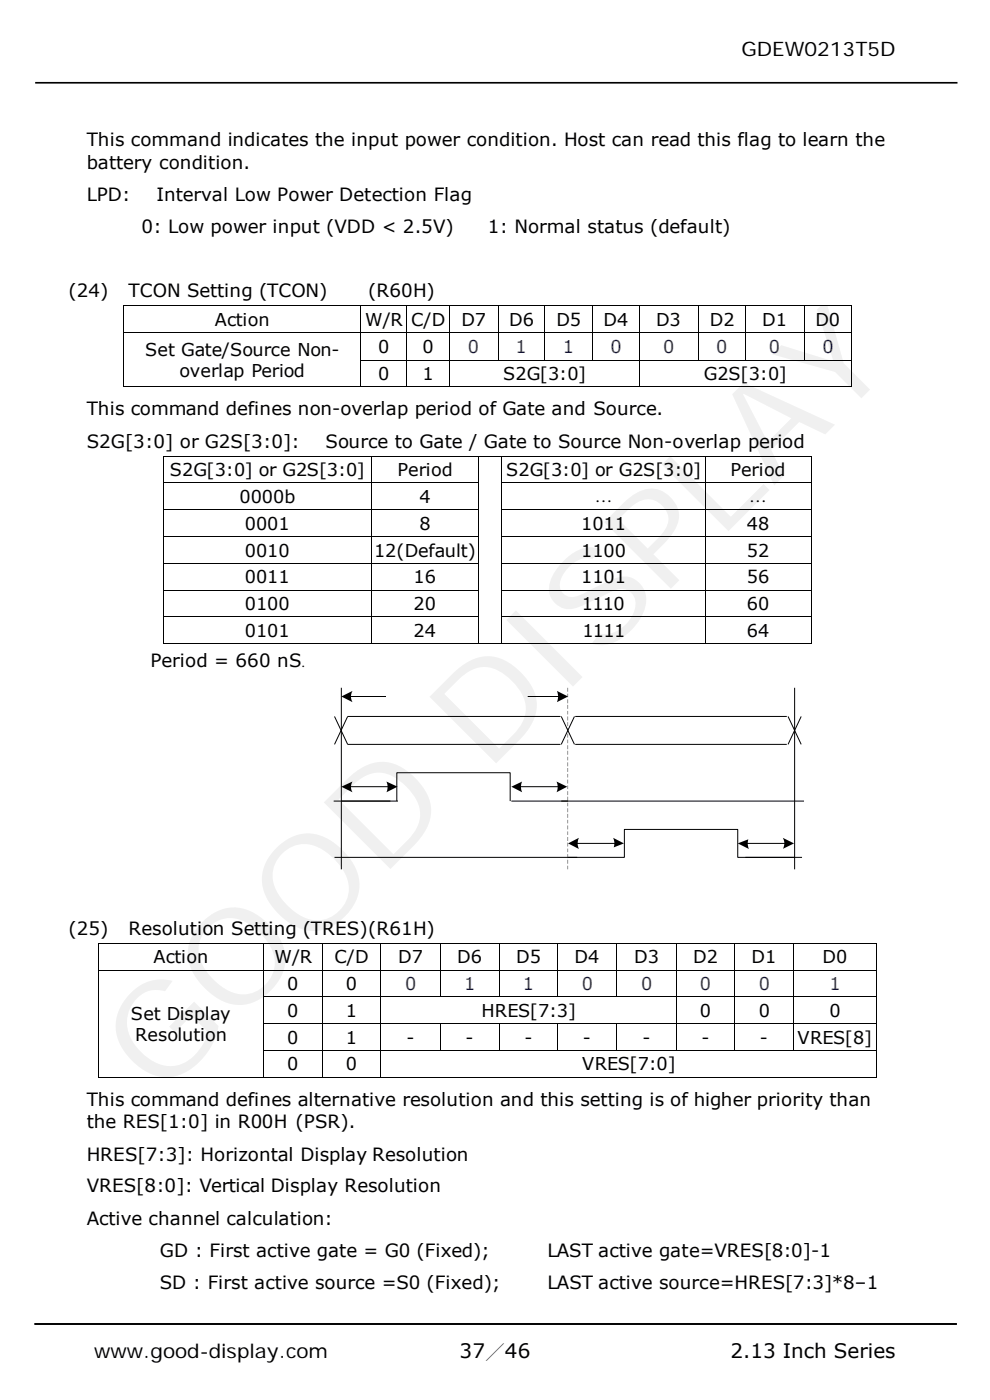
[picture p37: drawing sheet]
<svg xmlns="http://www.w3.org/2000/svg" width="210mm" height="297mm" viewBox="0 0 210 297" stroke-linecap="round" stroke-linejoin="round" font-family="sans-serif">
<defs><g id="words">
<text font-size="28.2" x="34" y="233.3" transform="rotate(-45 34 233.3)">GOOD DISPLAY</text>
<g font-size="4.2">
<text x="157.2" y="11.8">GDEW0213T5D</text>
<text x="20" y="288.1">www.good-display.com</text>
<text x="97.5" y="288.1">37／46</text>
<text x="154.9" y="288.1">2.13 Inch Series</text>
</g>
<g font-size="3.9">
<text x="18.4" y="31">This command indicates the input power condition. Host can read this flag to learn the</text>
<text x="18.4" y="35.8">battery condition.</text>
<text x="18.4" y="42.5">LPD:</text>
<text x="33.2" y="42.5">Interval Low Power Detection Flag</text>
<text x="30" y="49.4">0: Low power input (VDD &lt; 2.5V)</text>
<text x="103.5" y="49.4">1: Normal status (default)</text>
<text x="14.5" y="63.1">(24)</text>
<text x="27.3" y="63.1">TCON Setting (TCON)</text>
<text x="78.1" y="63.1">(R60H)</text>
<text x="18.4" y="88.1">This command defines non-overlap period of Gate and Source.</text>
<text x="18.4" y="95">S2G[3:0] or G2S[3:0]:</text>
<text x="69.1" y="95">Source to Gate / Gate to Source Non-overlap period</text>
<text x="31.9" y="141.5">Period = 660 nS</text>
<text x="14.5" y="198.3">(25)</text>
<text x="27.3" y="198.3">Resolution Setting (TRES)(R61H)</text>
<text x="18.4" y="239.4">the RES[1:0] in R00H (PSR).</text>
<text x="18.4" y="234.7">This command defines alternative resolution and this setting is of higher priority than</text>
<text x="18.4" y="246.3">HRES[7:3]: Horizontal Display Resolution</text>
<text x="18.4" y="253">VRES[8:0]: Vertical Display Resolution</text>
<text x="18.4" y="259.9">Active channel calculation:</text>
<text x="33.9" y="266.8">GD : First active gate = G0 (Fixed);</text>
<text x="116.1" y="266.8">LAST active gate=VRES[8:0]-1</text>
<text x="33.9" y="273.5">SD : First active source =S0 (Fixed);</text>
<text x="116.1" y="273.5">LAST active source=HRES[7:3]*8–1</text>
</g>
<g font-size="3.8">
<text x="45.5" y="69.2">Action</text>
<text x="77.5" y="69.2">W/R</text>
<text x="87.2" y="69.2">C/D</text>
<text x="97.8" y="69.2">D7</text>
<text x="108" y="69.2">D6</text>
<text x="118" y="69.2">D5</text>
<text x="128" y="69.2">D4</text>
<text x="139.1" y="69.2">D3</text>
<text x="150.5" y="69.2">D2</text>
<text x="161.7" y="69.2">D1</text>
<text x="172.9" y="69.2">D0</text>
<text x="30.8" y="75.5">Set Gate/Source Non-</text>
<text x="80.2" y="75">0</text>
<text x="89.6" y="75">0</text>
<text x="38" y="80">overlap Period</text>
<text x="80.2" y="80.6">0</text>
<text x="89.6" y="80.6">1</text>
<text x="106.7" y="80.6">S2G[3:0]</text>
<text x="149.3" y="80.6">G2S[3:0]</text>
<text x="36" y="101">S2G[3:0] or G2S[3:0]</text>
<text x="84.3" y="101">Period</text>
<text x="107.4" y="101">S2G[3:0] or G2S[3:0]</text>
<text x="154.9" y="101">Period</text>
<text x="50.8" y="106.7">0000b</text>
<text x="89" y="106.7">4</text>
<text x="126.1" y="106.6">…</text>
<text x="158.9" y="106.6">…</text>
<text x="51.9" y="112.4">0001</text>
<text x="89" y="112.4">8</text>
<text x="123.2" y="112.4">1011</text>
<text x="158.4" y="112.4">48</text>
<text x="51.9" y="118.1">0010</text>
<text x="79.3" y="118.1">12(Default)</text>
<text x="123.2" y="118.1">1100</text>
<text x="158.4" y="118.1">52</text>
<text x="51.9" y="123.8">0011</text>
<text x="87.7" y="123.8">16</text>
<text x="123.2" y="123.8">1101</text>
<text x="158.4" y="123.7">56</text>
<text x="51.9" y="129.4">0100</text>
<text x="87.7" y="129.4">20</text>
<text x="123.4" y="129.4">1110</text>
<text x="158.4" y="129.4">60</text>
<text x="51.9" y="135.1">0101</text>
<text x="87.7" y="135.1">24</text>
<text x="123.5" y="135.1">1111</text>
<text x="158.4" y="135.1">64</text>
<text x="32.5" y="204.3">Action</text>
<text x="58.2" y="204.3">W/R</text>
<text x="70.9" y="204.3">C/D</text>
<text x="84.5" y="204.3">D7</text>
<text x="97" y="204.3">D6</text>
<text x="109.5" y="204.3">D5</text>
<text x="121.9" y="204.3">D4</text>
<text x="134.5" y="204.3">D3</text>
<text x="147" y="204.3">D2</text>
<text x="159.4" y="204.3">D1</text>
<text x="174.4" y="204.3">D0</text>
<text x="60.9" y="210.1">0</text>
<text x="60.9" y="215.7">0</text>
<text x="73.3" y="210.1">0</text>
<text x="73.3" y="215.7">1</text>
<text x="102.1" y="215.7">HRES[7:3]</text>
<text x="148.4" y="215.7">0</text>
<text x="160.9" y="215.7">0</text>
<text x="175.9" y="215.7">0</text>
<text x="27.8" y="216.3">Set Display</text>
<text x="28.7" y="220.8">Resolution</text>
<text x="60.9" y="221.5">0</text>
<text x="73.3" y="221.5">1</text>
<text x="86.2" y="221.5">-</text>
<text x="98.7" y="221.5">-</text>
<text x="111.2" y="221.5">-</text>
<text x="123.6" y="221.5">-</text>
<text x="136.3" y="221.5">-</text>
<text x="148.8" y="221.5">-</text>
<text x="161.2" y="221.5">-</text>
<text x="169.2" y="221.5">VRES[8]</text>
<text x="60.9" y="227.1">0</text>
<text x="73.3" y="227.1">0</text>
<text x="123.5" y="227.1">VRES[7:0]</text>
</g>
<g font-size="3.8" fill="#00c">
<text x="99.2" y="75">0</text>
<text x="109.4" y="75">1</text>
<text x="119.4" y="75">1</text>
<text x="129.5" y="75">0</text>
<text x="140.6" y="75">0</text>
<text x="151.9" y="75">0</text>
<text x="163" y="75">0</text>
<text x="174.4" y="75">0</text>
<text x="86" y="210.1">0</text>
<text x="98.5" y="210.1">1</text>
<text x="110.9" y="210.1">1</text>
<text x="123.4" y="210.1">0</text>
<text x="136" y="210.1">0</text>
<text x="148.4" y="210.1">0</text>
<text x="160.9" y="210.1">0</text>
<text x="175.9" y="210.1">1</text>
</g>
<text font-size="3.1" x="63.9" y="141.5">.</text>
</g></defs>
<path d="M26.2 64.9h50.1M26.2 70.6h50.1M26.2 82h50.1M119 170h51.5M70.9 181.9h51.5M120.5 181.9h11.9v-5.9h24.1v5.9h12M80.8 228.7h105" fill="none" stroke="#000" stroke-width=".21"/>
<path d="M7.5 17.6h195.6M7.3 280.9h195.6" fill="none" stroke="#000" stroke-width=".35"/>
<use href="#words"/>
</svg>
